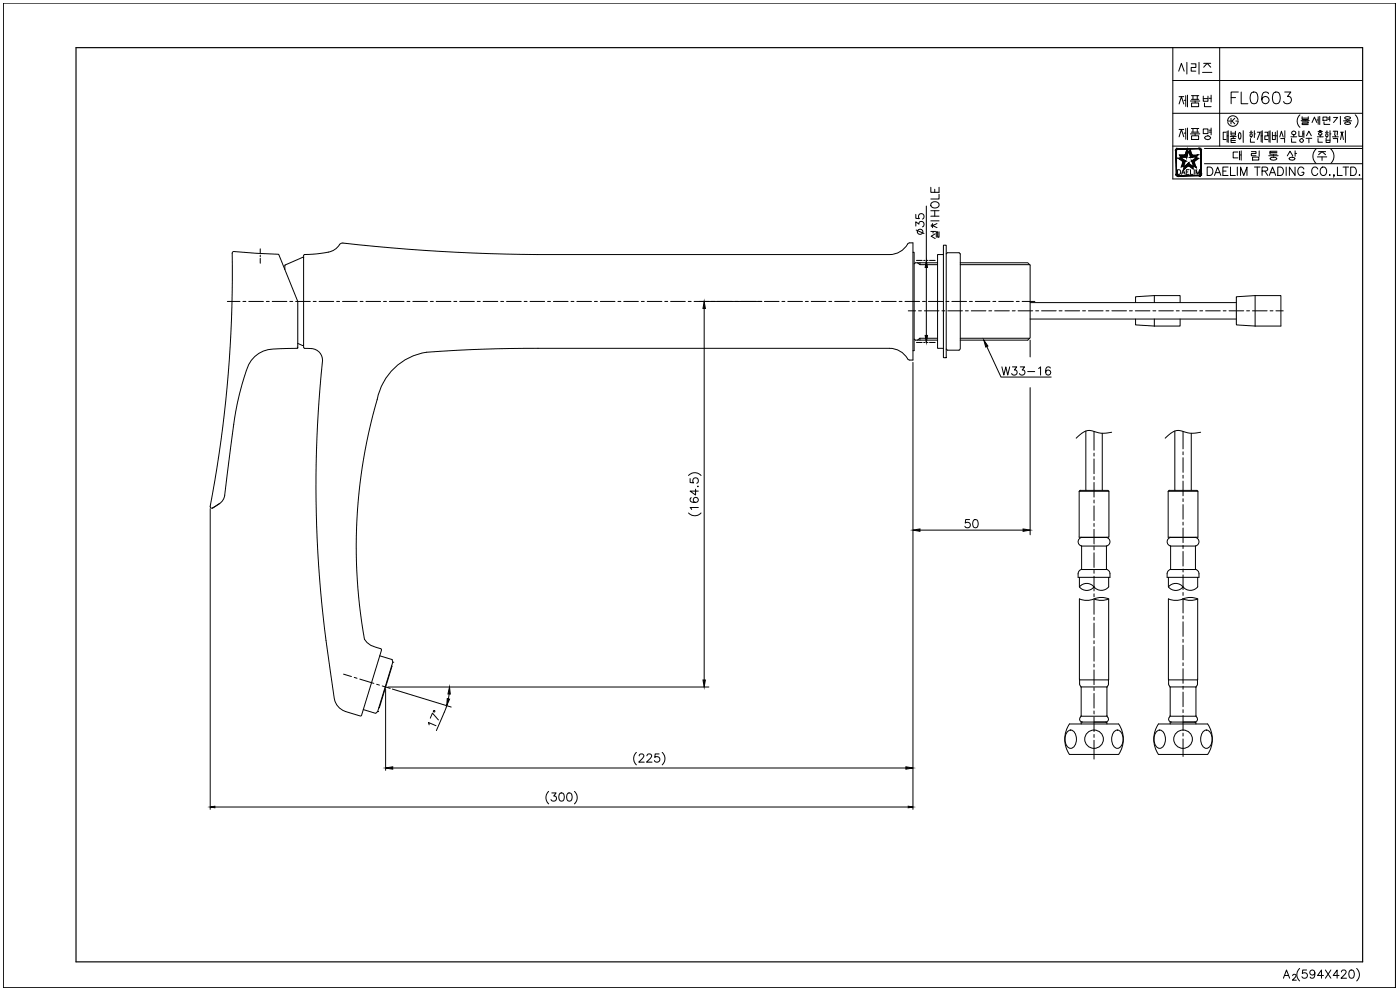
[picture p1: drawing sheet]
<svg xmlns="http://www.w3.org/2000/svg" width="420mm" height="297mm" viewBox="0 0 420 297" stroke-linecap="round" stroke-linejoin="round" font-family="sans-serif">
<defs><g id="words">
<text font-size="7.9" x="369" y="50.1">대 림 통 상 (주)</text>
<text font-size="7.5" x="388.1" y="39.5">(볼세면기용)</text>
<g font-size="7.1">
<text x="352.8" y="33.2">제품번</text>
<text x="368.3" y="32.5">FL0603</text>
<text x="352.8" y="43">제품명</text>
</g>
<text font-size="6.6" x="352.4" y="23.3">시리즈</text>
<g font-size="5.7">
<text x="278.3" y="71.6" transform="rotate(-90 278.3 71.6)">35</text>
<text x="282.6" y="72.7" transform="rotate(-90 282.6 72.7)">설치HOLE</text>
<text x="299.5" y="113.9">W33-16</text>
<text x="288.2" y="159.5">50</text>
</g>
</g></defs>
<!-- layer: 0 -->
<path d="M22.8 14.3h386.1v274.3h-386.1z" fill="none" stroke="#000" stroke-width=".35"/>
<g fill="none" stroke="#000" stroke-width=".3">
<path d="M1 .9h417.8v295.4h-417.8zM352 14.3v39.4h56.9M366 14.3v29.5M352 24.2h56.9M352 34h56.9M368 39.7h-.9v2.2h.9M368.3 39.4v3.2M368.6 39.2v3.5M369.5 39.4v1.1h1.3v-1.1M369.5 40h1.3M373.1 39.2v3.5M375 39.8h.9"/>
<path d="M375.3 39.4h.4M376.4 39.2v2.1M377.3 39.7h.9l-.9 2.2M378.5 39.4v3.2M378.8 39.2v3.5M379.6 39.7h.9v1.1h-.9v1.1h.9M380.8 39.4v3.2M381.2 39.2v3.5M381.9 39.7v2.2h.8v-2.2M383.3 39.2v3.5M403.8 39.2v3.5M352 43.8h56.9"/>
<path d="M353.4 50.9h.5a.75 .75 0 0 1 .4 .7 .75 .75 0 0 1-.4 .7h-.5zM354 46.5h1.7l.5-1.6 .5 .7-.6 1.6h-1.7zM354.6 52.3l.5-1.4 .6 1.4M354.8 51.9h.7M356 51.6h.5M356.9 50.9h-.9v1.4h.9M357.3 50.9v1.4h.8M358.4 50.9v1.4M359 52.3v-1.4l.5 1.4 .5-1.4v1.4M361.5 49.1h47.4M361.5 44.5h47.4M362.3 50.1h.8a1.35 1.35 0 0 1 .9 1.3 1.35 1.35 0 0 1-.9 1.3h-.8z"/>
<path d="M364.5 52.7l.9-2.6 1 2.6M364.8 51.8h1.2M368.3 40.8h.3M371.8 40l.2-.3a1.51 1.51 0 0 1 0 2.1l-.2-.3zM375.2 40.2h.5l.2 .4-.4 .5-.3-.1zM376.4 40.2h.3M378.5 40.8h.3M380.5 40.8h.3M381.9 40.7h.8M383 40.8h.3M384.1 41.1l.5-1.7 .5 1.7M400.4 52.5h-.2h.2l-.2 .6"/>
<path d="M403.1 50.1h1.7M403.9 50.1v2.6M405.4 50.1h.8a1.35 1.35 0 0 1 .9 1.3 1.35 1.35 0 0 1-.9 1.3h-.8zM407.9 52.5h.2zM323.9 179.7l1.9 .4 2.5-.4M324.3 175.7a2.81 2.81 0 0 1 4 .4 2.81 2.81 0 0 1-4.4 0zM328.3 179.7l2.6-.4 1.8 .4-1.8 .4zM332.7 176.1a2.83 2.83 0 0 1-4.4 0M350.7 179.7l1.8 .4 2.6-.4M351 175.7a2.81 2.81 0 0 1 4 .4 2.81 2.81 0 0 1-4.3 0zM355.1 179.7l2.5-.4 1.9 .4-1.9 .4zM359.4 176.1a2.83 2.83 0 0 1-4.3 0"/>
<path d="M385.2 293.5l.9-2.5 .9 2.5M385.5 292.7h1.2M387.9 292.8l.4-.5 .7 .4-.3 .6-.8 .8h1.1M390 290.6a2.52 2.52 0 0 0 0 3.7M392.1 291h-1.1l-.2 1.1a.87 .87 0 0 1 1.4 0 .87 .87 0 0 1-.2 1.3 .87 .87 0 0 1-1.3-.4M394.6 291.9a.76 .76 0 0 1-1 .6 .76 .76 0 0 1-.3-1.2 .76 .76 0 0 1 1.2 .1 1.7 1.7 0 0 1-.6 2.1l-.6-.1-.1-.2M397.2 292.7h-1.8l1.2-1.7v2.5M397.8 291l1.6 2.5M399.4 291l-1.6 2.5M401.9 292.7h-1.8l1.2-1.7v2.5M402.6 291.6l.4-.6 .8 .2 .2 .3-.4 .8-1.1 1.2h1.6M405.2 291.2a.79 .79 0 0 1 1.1 .3 1.15 1.15 0 0 1 .1 1.4 1.15 1.15 0 0 1-1.2 .5 1.88 1.88 0 0 1 0-2.2z"/>
<path d="M407.1 290.6a2.52 2.52 0 0 1 0 3.7"/>
</g>
<g fill="#000" stroke="#000" stroke-width=".3">
<path d="M353 45.1l.1 7.1zM353 45.1l.1 7.1z"/>
<path d="M353 52.2v.1zM353.1 52.2l-.1 .1zM353 52.3l.1 .2zM353.1 52.3v.2zM353.1 52.5l.1 .1zM353.2 52.4v.2zM353.2 52.6l.1 .1zM353.3 52.5v.2zM353.4 52.6v.2zM353.4 52.6v.2zM353.5 52.6l.1 .2zM353.5 52.6l.1 .2zM353.6 52.7l.1 .1zM353.6 52.7l.1 .1z"/>
<path d="M354 46.5h1.7l-1.3 .7zM354.4 47.2h1.7l-.4-.7z"/>
<path d="M355 48.5l.2 1.4-.7 .2zM355 48.5l.2 1.4 .6-1.6z"/>
<path d="M353.6 47.5l2.2 .8-.8 .2zM353.6 47.5l2.2 .8-1.4-1z"/>
<path d="M356.2 44.9l-.1 2.3-.4-.7zM356.2 44.9l-.1 2.3 .6-1.6z"/>
<path d="M356.7 48.9v.8l-1.4 1zM355.3 50v.7l1.4-1.8z"/>
<path d="M357.2 44.9l.6 1.6-1-.9zM356.8 45.6l.5 1.6 .5-.7z"/>
<path d="M357.8 46.5h1.7l-2.2 .7zM357.3 47.2h1.7l.5-.7z"/>
<path d="M356.7 49.7l1.4 .3v.7zM356.7 48.9v.8l1.4 .3z"/>
<path d="M357.6 48.3l.8 .2 .5 1.6zM357.6 48.3l.6 1.6 .7 .2z"/>
<path d="M359 47.3l.8 .2-1.4 1zM357.6 48.3l.8 .2 .6-1.2z"/>
<path d="M353.7 52.8l6.2-.2zM353.7 52.6h6.2z"/>
<path d="M359.9 52.6l.1 .2zM359.9 52.6l.1 .2zM360 52.6l.2 .1zM360 52.6l.2 .1zM360.1 52.6h.2zM360.1 52.6h.2zM360.2 52.5h.2zM360.3 52.4l.2-.1zM360.3 52.3l.2-.1z"/>
<path d="M360.3 45.1l.2 7.1zM360.3 45.1l.2 7.1z"/>
</g>
<!-- layer: D -->
<g fill="none" stroke="#000" stroke-width=".3">
<path d="M369.4 35.5v1.7M369.7 36.3l.9 .9M370.6 35.5l-.9 .8h-.3M370.9 36.3h.7a1.58 1.58 0 0 1-1.4 1.6 1.58 1.58 0 0 1-1.7-1.2M371.5 35.9a1.58 1.58 0 0 0-1.7-1.2 1.58 1.58 0 0 0-1.4 1.6h.7M69.8 75.7l.4-.2 13.4 .8 5.8 14.1v14.1l-2.9 .1a22.8 22.8 0 0 0-7.5 .8 8.6 8.6 0 0 0-5 5.7 99.3 99.3 0 0 0-4.8 23.3l-1.8 14.2a5.7 5.7 0 0 1-3.9 3.9l-.3-.2a394.4 394.4 0 0 0 6.6-76.6zM78.1 74.6v1.5M78.1 76.6v.4M78.1 77.5v1.5M85.5 79.7v1.2M91.1 77.4l-.3-.2-5.3 2.5M91.1 76.7v27.5"/>
<path d="M278 61.8v16.3M68.2 90.4h3.8M72.9 90.4h.9M74.7 90.4h4.4M79.9 90.4h.9M81.7 90.4h4.4M87 90.4h.8M88.7 90.4h4.4M94 90.4h.9M95.8 90.4h4.4M101 90.4h.9M102.8 90.4h4.4"/>
<path d="M108.1 90.4h.9M109.8 90.4h4.4M115.1 90.4h.9M116.9 90.4h4.4M122.1 90.4h.9M123.9 90.4h4.4M129.2 90.4h.8M130.9 90.4h4.4M136.2 90.4h.9M138 90.4h4.4M143.2 90.4h.9M145 90.4h4.4"/>
<path d="M150.3 90.4h.8M152 90.4h4.4M157.3 90.4h.9M159.1 90.4h4.4M164.3 90.4h.9M166.1 90.4h4.4M171.4 90.4h.9M173.1 90.4h4.4M178.4 90.4h.9M180.2 90.4h4.4M185.4 90.4h.9M187.2 90.4h4.4"/>
<path d="M192.5 90.4h.9M194.2 90.4h4.4M199.5 90.4h.9M201.3 90.4h4.4M206.5 90.4h.9M208.3 90.4h20.4M211.3 92.6v111.4M229.4 90.4h4.4M234.7 90.4h.8M236.4 90.4h4.4M241.7 90.4h.9M243.5 90.4h4.4"/>
<path d="M248.7 90.4h.9M250.5 90.4h4.4M255.8 90.4h.9M257.5 90.4h4.4M262.8 90.4h.9M264.6 90.4h4.4M269.8 90.4h.9M271.6 90.4h4.4M272.6 93.3h2.2M275.7 93.3h.8M276.9 90.4h.9M277.4 93.3h4.4"/>
<path d="M278 80.3v22.5M278.6 90.4h4.4M282.7 93.3h.9M283.9 90.4h.9M284.4 93.3h4.4M285.7 90.4h4.4M289.7 93.3h.9M290.9 90.4h.9M291.5 93.3h4.4M292.7 90.4h4.4M296.8 93.3h.8M298 90.4h.8"/>
<path d="M298.5 93.3h4.4M299.7 90.4h4.4M303.8 93.3h.9M305 90.4h.9M305.5 93.3h4.4M306.8 90.4h3.8M310.8 93.3h.9M312.6 93.3h4.4M317.9 93.3h.8M319.6 93.3h4.4M324.9 93.3h.9M326.7 93.3h4.3"/>
<path d="M331.9 93.3h.9M333.7 93.3h4.4M339 93.3h.8M340.7 93.3h4.4M346 93.3h.9M346.4 88.7v2.1M346.4 95.7v2.1M347.8 93.3h4.3M353 93.3h.9M354.8 93.3h4.4M360.1 93.3h.8M361.8 93.3h4.4"/>
<path d="M367.1 93.3h.9M368.8 93.3h4.4M374.1 93.3h.9M375.9 93.3h4.4M376.7 88.7v9.1M381.2 93.3h.8M382.9 93.3h2.2M89.2 104.1l.2 .2M89.4 103l1.4 .7 .3-.2M274 108.7v134.1M296.1 104l4.3 9.1h15.1M309.2 102.1v5"/>
<path d="M309.2 116.3v44.2M333.6 129.7l-2.5 .3-1.7-.2a4.4 4.4 0 0 0-5.8 1.1l-.6 .6M360.3 129.7l-2.4 .3-1.8-.2a4.4 4.4 0 0 0-5.8 1.1l-.6 .6M63.1 152.6v90.2M65.9 151.1l-2.1 1.3M206.6 153.9a2.52 2.52 0 0 0 3.8 0M206.6 142.7a2.52 2.52 0 0 1 3.8 0M207.1 143.6v1.2l1.1 .1a.87 .87 0 0 1-.1-1.3 .87 .87 0 0 1 1.3 .1 .87 .87 0 0 1-.3 1.3M207.5 149.3a.71 .71 0 0 0-.4 .7 .71 .71 0 0 0 .5 .6 1.45 1.45 0 0 0 2-.5 .77 .77 0 0 0-.7-.9 .77 .77 0 0 0-.8 .7 .77 .77 0 0 0 .7 .8M208.8 146.8v1.7l-1.7-1.1h2.5M209.5 145.8v.3zM209.6 152.3h-2.5l.5 .6"/>
<path d="M276.1 159.1h30.9M323.9 147.4h8.9M350.6 147.4h8.9M117.9 198.7h.1M103.1 202.3l2.4 .7M106.3 203.2l.9 .3M108 203.8l4.2 1.2M113 205.3l.9 .3M113.3 213.5h.1M114.7 205.8l2.4 .7M115.7 206.8v24.3M116.4 206.1h96.3"/>
<path d="M117.8 206.7l17.6 5.4M128.8 217.5l-.2-.7 2.2 .9M129.1 215.5l.7-1.5 1.8 2M134.1 211.7l-3.1 7.5M134.8 208.2l-.2 1.5M117.9 230.4h154M164.7 237.4a2.54 2.54 0 0 0 0 3.8M165.6 237.9h1.3l-.7 .9a.82 .82 0 0 1 .6 1.4 .82 .82 0 0 1-1.4-.3M168.1 238a.8 .8 0 0 1 1.1 .4 1.24 1.24 0 0 1-.8 2 1.56 1.56 0 0 1-.3-2.4zM170.4 238a.81 .81 0 0 1 1.2 .4 1.24 1.24 0 0 1-.8 2 1.57 1.57 0 0 1-.4-2.4zM172.4 237.4a2.52 2.52 0 0 1 0 3.8M191 225.7a2.54 2.54 0 0 0 0 3.8"/>
<path d="M191.8 226.8l.5-.6 .8 .2a.75 .75 0 0 1-.2 1.1l-1.2 1.2h1.6M194.2 226.8l.4-.6h.5l.5 .5-.4 .8-1.2 1.2h1.7M197.8 226.2h-1.2l-.1 1.1a.87 .87 0 0 1 1.3-.1 .87 .87 0 0 1-.1 1.3 .87 .87 0 0 1-1.3-.3M198.7 225.7a2.52 2.52 0 0 1 0 3.8M64.5 242.1h208.1"/>
<circle cx="130.3" cy="213.4" r=".24"/>
</g>
<!-- layer: DWG -->
<g fill="none" stroke="#000" stroke-width=".3">
<path d="M98.5 75.6l-3.5 .6-3.5 .2-.4 .3M272.4 73.2a6.3 6.3 0 0 1-5.4 3.2h-105.6a569.5 569.5 0 0 1-58.8-3.5l-.3 .1a6.4 6.4 0 0 1-3.7 2.6M274 72.9v35.1h-1.3a6.8 6.8 0 0 0-5.7-3.5h-105.6a352.6 352.6 0 0 0-34.8 1.5 17.8 17.8 0 0 0-13.4 13.9 157.8 157.8 0 0 0-3.8 71.9 6.6 6.6 0 0 0 4.9 2.8l.2 .5-6 19.5-.4 .2-4.4-1.3a5 5 0 0 1-3.4-4 376.3 376.3 0 0 1-3.6-102 4 4 0 0 0-4.8-3h-.6l-.2-.3M274 75.7h.3v29.5h-.3M275.3 78.8l.8 .6M276.1 78.8v.6M276.1 79.4h5.3M281.4 78.8h-6.7l-.4 .4M283.1 76.4h-1.7v28.1h1.7M283.1 73.6h.9v33.7h-.9zM284 76.2l.3-.4h3.5l.4 .4v28.5l-.4 .4h-3.5l-.3-.4M288.2 78.8h20.2l.8 .7v21.8l-.8 .8h-20.2"/>
<path d="M288.2 79.4h20.8M309.2 95.7h61.8M309.2 90.8h61.8M340.8 95.7v1.8l5.6 .3h7.8v-2.1M340.8 90.8v-1.8l5.6-.3h7.8v2.1M371 89l5.7-.3h7.7v9.1h-7.7l-5.7-.3zM274.3 101.7l.4 .4h6.7M276.1 101.5v.6M276.1 101.5l-.8 .6M276.1 101.5h5.3M288.2 101.5h20.8M325.9 129.3v17.8"/>
<path d="M330.8 130v17.1M352.6 129.3v17.8M357.5 130v17.1M323.9 147.4l.3-.3h8.3l.3 .3v13.8h-8.9zM350.6 147.4l.3-.3h8.3l.3 .3v13.8h-8.9zM323.9 179.7l.1 24.3M323.9 173.2v2.9M324.5 170.9h7.7M324.5 161.2h7.6M324.5 161.3a1.38 1.38 0 0 0-.9 1.3 1.38 1.38 0 0 0 1 1.3M324.6 163.8h7.5M324.6 163.9v6.8"/>
<path d="M324.6 170.7l-.7 .5-.3 .9M332.1 161.3a1.38 1.38 0 0 1 1 1.3 1.38 1.38 0 0 1-1 1.3v6.8l.6 .5a2.19 2.19 0 0 1 .4 2h-9.5v-1.1M332.7 179.7l-.1 24.3M332.7 173.2v2.9M350.7 179.7v24.3M350.7 173.2v2.9M351.2 170.9h7.7M351.2 161.2h7.6M351.3 161.3a1.38 1.38 0 0 0-1 1.3 1.38 1.38 0 0 0 1 1.3v6.8l-.9 .8-.1 .6M351.3 163.8h7.5M358.8 161.3a1.38 1.38 0 0 1 1 1.3 1.38 1.38 0 0 1-1 1.3v6.8l.7 .5a2.19 2.19 0 0 1 .3 2h-9.5v-1.1M359.4 179.7v24.3"/>
<path d="M359.4 173.2v2.9M114 196.8l3.7 1.1 .2 .8-4.6 14.8-.5 .5-3.8-1.1M117.5 199.8l-3.8 12.6M320.5 219.4a1.44 1.44 0 0 1 2.3 1 2.98 2.98 0 0 1-1.5 4.1 3.1 3.1 0 0 1-1.2-4.7zM321 217.2h14.7a8.1 8.1 0 0 1 0 9.2h-14.7a8.1 8.1 0 0 1 0-9.2zM324.4 206.1h7.8M324.4 214.9h7.8M328.3 216.7h3.9v.5M332.7 204h-8.7v1.5l.5 .8v8.4a1.07 1.07 0 0 0-.4 1.1 1.07 1.07 0 0 0 .8 .9M332.7 204l-.1 1.5-.4 .8v8.4a1.07 1.07 0 0 1 .4 1.1 1.07 1.07 0 0 1-.8 .9h-7.3v.5M334.5 219.4a1.44 1.44 0 0 1 2.3 1 2.98 2.98 0 0 1-1.5 4.1 3.1 3.1 0 0 1-1.2-4.7zM347.2 219.4a1.44 1.44 0 0 1 2.3 1 2.98 2.98 0 0 1-1.5 4.1 3.1 3.1 0 0 1-1.2-4.7z"/>
<path d="M347.7 217.2h14.7a8.1 8.1 0 0 1 0 9.2h-14.7a8.1 8.1 0 0 1 0-9.2zM351.2 206.1h7.7M351.2 214.9h7.7M355 216.7h3.9v.5M359.4 204h-8.7l.1 1.5 .4 .8v8.4a1.07 1.07 0 0 0-.4 1.1 1.07 1.07 0 0 0 .8 .9M359.4 204v1.5l-.5 .8v8.4a1.07 1.07 0 0 1 .4 1.1 1.07 1.07 0 0 1-.8 .9h-7.3v.5M361.2 219.4a1.44 1.44 0 0 1 2.3 1 2.98 2.98 0 0 1-1.4 4.1 3.1 3.1 0 0 1-1.3-4.7z"/>
<circle cx="328.3" cy="221.8" r="2.77"/>
<circle cx="355.1" cy="221.8" r="2.77"/>
</g>
<!-- layer: PH -->
<path d="M275 78.1h1.8M277.2 78.1h.4M278.1 78.1h.4M279 78.1h1.7M275 102.8h1.8M277.2 102.8h.4M278.1 102.8h.4M279 102.8h1.7" fill="none" stroke="#000" stroke-width=".3"/>
<!-- layer: D -->
<g fill="#000" stroke="#000" stroke-width=".3">
<path d="M211.3 90.4l.4 2.2h-.7zM278 78.1l.4 2.2h-.7zM277.7 100.6h.7l-.4 2.2zM295.3 102.1l1.2 1.7-.7 .3zM274 159.1l2.1-.4v.7zM307 158.7l2.2 .4-2.2 .3zM134.9 206.1l.2 2.2-.7-.1zM134.2 209.6l.7 .2-.8 1.9zM211 204h.7l-.4 2.1zM115.7 230.4l2.2-.3v.7zM271.9 230.1l2.1 .3-2.1 .4zM63.1 242.1l1.4-.2v.5z"/>
<path d="M272.6 241.9l1.4 .2-1.4 .3z"/>
</g>
<!-- layer: CL -->
<g fill="none" stroke="#000" stroke-width=".3">
<path d="M328.3 129.4v5.7M328.3 136v.8M328.3 137.7v4.4M355 129.4v5.3M355 135.6v.8M355 137.3v4.4M328.3 143v.9M328.3 144.8v4.4M328.3 150v.9M328.3 151.8v4.4M328.3 157.1v.8M328.3 158.8v4.4"/>
<path d="M355 142.6v.9M355 144.4v4.3M355 149.6v.9M355 151.4v4.4M355 156.7v.8M355 158.4v4.4M328.3 164.1v.9M328.3 165.9v4.4M328.3 171.1v.9M328.3 172.9v4.4M328.3 178.2v.8M328.3 179.9v4.4"/>
<path d="M355 163.7v.9M355 165.5v4.4M355 170.7v.9M355 172.5v4.4M355 177.8v.8M355 179.5v4.4M328.3 185.2v.9M328.3 187v4.4M328.3 192.2v.9M328.3 194v4.4M328.3 199.3v.8M355 184.8v.9"/>
<path d="M355 186.6v4.4M355 191.8v.9M355 193.6v4.4M355 198.9v.8M328.3 201v4.4M328.3 206.3v.9M328.3 208.1v4.3M328.3 213.3v.9M328.3 215.1v4.4M355 200.6v4.4M355 205.9v.9M355 207.7v4.3"/>
<path d="M355 212.9v.9M355 214.7v4.4M355 220v.8M328.3 220.4v.8M328.3 222.1v5.7M355 221.7v5.3"/>
</g>
<use href="#words"/>
</svg>
